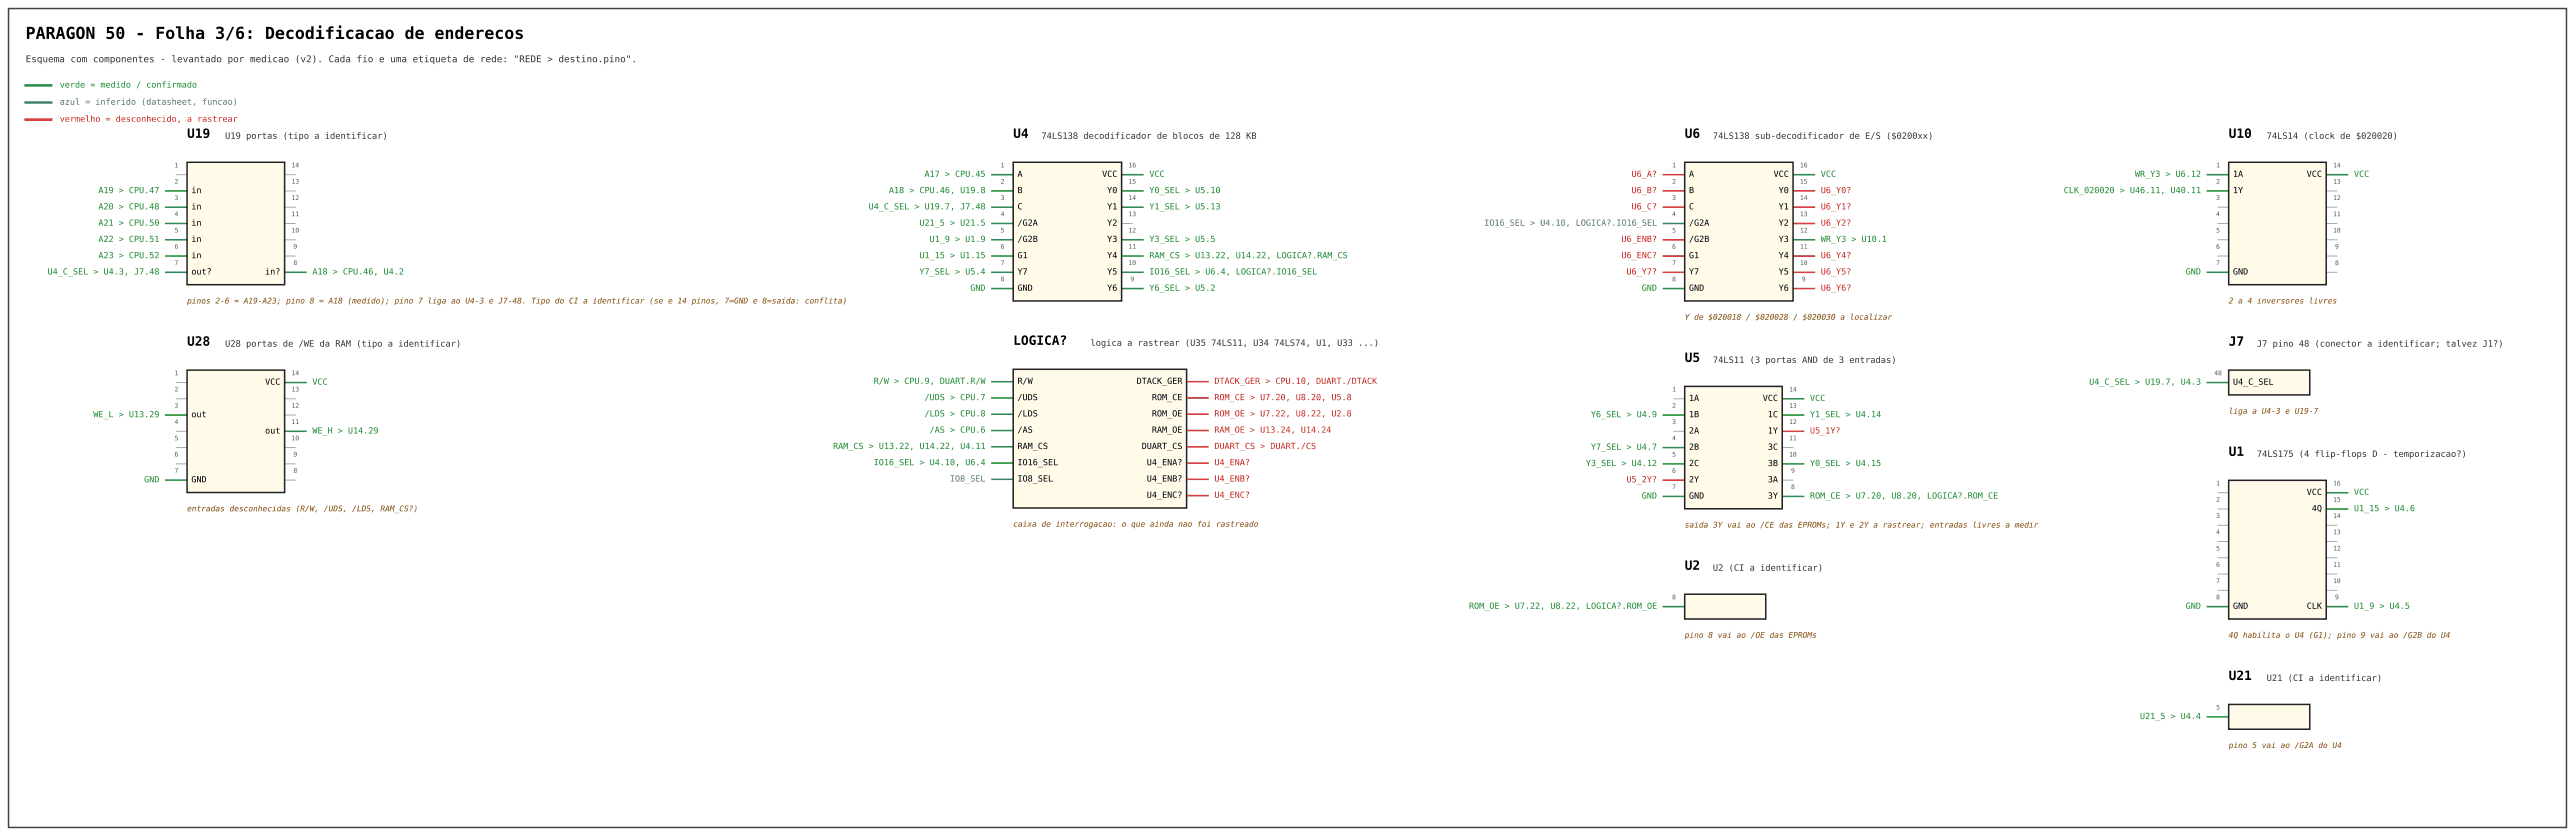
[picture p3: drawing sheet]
<svg xmlns="http://www.w3.org/2000/svg" width="603mm" height="196mm" viewBox="0 0 603 196" stroke-linecap="round" stroke-linejoin="round" font-family="sans-serif">
<defs><g id="words">
<text font-size="3.9" x="6" y="9.1">PARAGON 50 - Folha 3/6: Decodificacao de enderecos</text>
<g font-size="3">
<text x="43.8" y="32.3">U19</text>
<text x="237.4" y="32.3">U4</text>
<text x="394.8" y="32.3">U6</text>
<text x="522.3" y="32.3">U10</text>
<text x="43.8" y="80.9">U28</text>
<text x="237.4" y="80.8">LOGICA?</text>
<text x="522.3" y="80.9">J7</text>
<text x="394.8" y="84.8">U5</text>
<text x="522.3" y="106.8">U1</text>
<text x="394.8" y="133.4">U2</text>
<text x="522.3" y="159.2">U21</text>
</g>
<text font-size="2.2" fill="#333" x="6" y="14.6">Esquema com componentes - levantado por medicao (v2). Cada fio e uma etiqueta de rede: &quot;REDE &gt; destino.pino&quot;.</text>
<g font-size="2" fill="#1a8a2e">
<text x="14" y="20.5">verde = medido / confirmado</text>
<text x="216.7" y="41.4">A17 &gt; CPU.45</text>
<text x="269.3" y="41.4">VCC</text>
<text x="426.7" y="41.4">VCC</text>
<text x="500.3" y="41.4">WR_Y3 &gt; U6.12</text>
<text x="551.6" y="41.4">VCC</text>
<text x="23.1" y="45.2">A19 &gt; CPU.47</text>
<text x="208.3" y="45.2">A18 &gt; CPU.46, U19.8</text>
<text x="269.3" y="45.2">Y0_SEL &gt; U5.10</text>
<text x="483.6" y="45.2">CLK_020020 &gt; U46.11, U40.11</text>
<text x="23.1" y="49">A20 &gt; CPU.48</text>
<text x="23.1" y="52.8">A21 &gt; CPU.50</text>
<text x="203.6" y="49">U4_C_SEL &gt; U19.7, J7.48</text>
<text x="215.5" y="52.8">U21_5 &gt; U21.5</text>
<text x="269.3" y="49">Y1_SEL &gt; U5.13</text>
<text x="23.1" y="56.7">A22 &gt; CPU.51</text>
<text x="217.8" y="56.7">U1_9 &gt; U1.9</text>
<text x="269.3" y="56.7">Y3_SEL &gt; U5.5</text>
<text x="426.7" y="56.7">WR_Y3 &gt; U10.1</text>
<text x="11.1" y="64.3">U4_C_SEL &gt; U4.3, J7.48</text>
<text x="23.1" y="60.5">A23 &gt; CPU.52</text>
<text x="73.2" y="64.3">A18 &gt; CPU.46, U4.2</text>
<text x="215.5" y="60.5">U1_15 &gt; U1.15</text>
<text x="215.5" y="64.3">Y7_SEL &gt; U5.4</text>
<text x="269.3" y="60.5">RAM_CS &gt; U13.22, U14.22, LOGICA?.RAM_CS</text>
<text x="269.3" y="64.3">IO16_SEL &gt; U6.4, LOGICA?.IO16_SEL</text>
<text x="512.2" y="64.3">GND</text>
<text x="227.4" y="68.1">GND</text>
<text x="269.3" y="68.1">Y6_SEL &gt; U5.2</text>
<text x="384.7" y="68.1">GND</text>
<text x="204.7" y="89.9">R/W &gt; CPU.9, DUART.R/W</text>
<text x="73.2" y="90.1">VCC</text>
<text x="216.7" y="93.7">/UDS &gt; CPU.7</text>
<text x="424.2" y="93.9">VCC</text>
<text x="489.6" y="90.1">U4_C_SEL &gt; U19.7, U4.3</text>
<text x="21.9" y="97.7">WE_L &gt; U13.29</text>
<text x="73.2" y="101.5">WE_H &gt; U14.29</text>
<text x="216.7" y="97.5">/LDS &gt; CPU.8</text>
<text x="217.8" y="101.3">/AS &gt; CPU.6</text>
<text x="372.8" y="97.7">Y6_SEL &gt; U4.9</text>
<text x="424.2" y="97.7">Y1_SEL &gt; U4.14</text>
<text x="195.2" y="105.1">RAM_CS &gt; U13.22, U14.22, U4.11</text>
<text x="372.8" y="105.3">Y7_SEL &gt; U4.7</text>
<text x="33.8" y="112.9">GND</text>
<text x="204.7" y="108.9">IO16_SEL &gt; U4.10, U6.4</text>
<text x="371.6" y="109.1">Y3_SEL &gt; U4.12</text>
<text x="424.2" y="109.1">Y0_SEL &gt; U4.15</text>
<text x="384.7" y="116.8">GND</text>
<text x="424.2" y="116.8">ROM_CE &gt; U7.20, U8.20, LOGICA?.ROM_CE</text>
<text x="551.6" y="115.9">VCC</text>
<text x="551.6" y="119.7">U1_15 &gt; U4.6</text>
<text x="344.2" y="142.6">ROM_OE &gt; U7.22, U8.22, LOGICA?.ROM_OE</text>
<text x="512.2" y="142.6">GND</text>
<text x="551.6" y="142.6">U1_9 &gt; U4.5</text>
<text x="501.5" y="168.4">U21_5 &gt; U4.4</text>
</g>
<g font-size="2" fill="#1f5fbf">
<text x="14" y="24.5">azul = inferido (datasheet, funcao)</text>
<text x="347.8" y="52.8">IO16_SEL &gt; U4.10, LOGICA?.IO16_SEL</text>
<text x="222.6" y="112.8">IO8_SEL</text>
</g>
<g font-size="2" fill="#d02020">
<text x="14" y="28.5">vermelho = desconhecido, a rastrear</text>
<text x="382.3" y="41.4">U6_A?</text>
<text x="382.3" y="45.2">U6_B?</text>
<text x="426.7" y="45.2">U6_Y0?</text>
<text x="382.3" y="49">U6_C?</text>
<text x="426.7" y="49">U6_Y1?</text>
<text x="426.7" y="52.8">U6_Y2?</text>
<text x="380" y="56.7">U6_ENB?</text>
<text x="380" y="60.5">U6_ENC?</text>
<text x="381.2" y="64.3">U6_Y7?</text>
<text x="426.7" y="60.5">U6_Y4?</text>
<text x="426.7" y="64.3">U6_Y5?</text>
<text x="426.7" y="68.1">U6_Y6?</text>
<text x="284.6" y="89.9">DTACK_GER &gt; CPU.10, DUART./DTACK</text>
<text x="284.6" y="93.7">ROM_CE &gt; U7.20, U8.20, U5.8</text>
<text x="284.6" y="97.5">ROM_OE &gt; U7.22, U8.22, U2.8</text>
<text x="284.6" y="101.3">RAM_OE &gt; U13.24, U14.24</text>
<text x="424.2" y="101.5">U5_1Y?</text>
<text x="284.6" y="105.1">DUART_CS &gt; DUART./CS</text>
<text x="284.6" y="108.9">U4_ENA?</text>
<text x="284.6" y="112.8">U4_ENB?</text>
<text x="381.2" y="112.9">U5_2Y?</text>
<text x="284.6" y="116.6">U4_ENC?</text>
</g>
<g font-size="2" fill="#333">
<text x="52.7" y="32.5">U19 portas (tipo a identificar)</text>
<text x="244" y="32.5">74LS138 decodificador de blocos de 128 KB</text>
<text x="401.4" y="32.5">74LS138 sub-decodificador de E/S ($0200xx)</text>
<text x="531.2" y="32.5">74LS14 (clock de $020020)</text>
<text x="52.7" y="81.2">U28 portas de /WE da RAM (tipo a identificar)</text>
<text x="255.5" y="81">logica a rastrear (U35 74LS11, U34 74LS74, U1, U33 ...)</text>
<text x="528.9" y="81.2">J7 pino 48 (conector a identificar; talvez J1?)</text>
<text x="401.4" y="85">74LS11 (3 portas AND de 3 entradas)</text>
<text x="528.9" y="107">74LS175 (4 flip-flops D - temporizacao?)</text>
<text x="401.4" y="133.7">U2 (CI a identificar)</text>
<text x="531.2" y="159.5">U21 (CI a identificar)</text>
</g>
<g font-size="2">
<text x="238.4" y="41.4">A</text>
<text x="258.3" y="41.4">VCC</text>
<text x="395.8" y="41.4">A</text>
<text x="415.6" y="41.4">VCC</text>
<text x="523.3" y="41.4">1A</text>
<text x="540.6" y="41.4">VCC</text>
<text x="44.8" y="45.2">in</text>
<text x="238.4" y="45.2">B</text>
<text x="259.5" y="45.2">Y0</text>
<text x="395.8" y="45.2">B</text>
<text x="416.8" y="45.2">Y0</text>
<text x="523.3" y="45.2">1Y</text>
<text x="44.8" y="49">in</text>
<text x="44.8" y="52.8">in</text>
<text x="238.4" y="49">C</text>
<text x="238.4" y="52.8">/G2A</text>
<text x="259.5" y="49">Y1</text>
<text x="259.5" y="52.8">Y2</text>
<text x="395.8" y="49">C</text>
<text x="395.8" y="52.8">/G2A</text>
<text x="416.8" y="49">Y1</text>
<text x="416.8" y="52.8">Y2</text>
<text x="44.8" y="56.7">in</text>
<text x="238.4" y="56.7">/G2B</text>
<text x="259.5" y="56.7">Y3</text>
<text x="395.8" y="56.7">/G2B</text>
<text x="416.8" y="56.7">Y3</text>
<text x="44.8" y="60.5">in</text>
<text x="44.8" y="64.3">out?</text>
<text x="62.1" y="64.3">in?</text>
<text x="238.4" y="60.5">G1</text>
<text x="238.4" y="64.3">Y7</text>
<text x="259.5" y="60.5">Y4</text>
<text x="259.5" y="64.3">Y5</text>
<text x="395.8" y="60.5">G1</text>
<text x="395.8" y="64.3">Y7</text>
<text x="416.8" y="60.5">Y4</text>
<text x="416.8" y="64.3">Y5</text>
<text x="523.3" y="64.3">GND</text>
<text x="238.4" y="68.1">GND</text>
<text x="259.5" y="68.1">Y6</text>
<text x="395.8" y="68.1">GND</text>
<text x="416.8" y="68.1">Y6</text>
<text x="238.4" y="89.9">R/W</text>
<text x="266.4" y="89.9">DTACK_GER</text>
<text x="62.1" y="90.1">VCC</text>
<text x="238.4" y="93.7">/UDS</text>
<text x="269.9" y="93.7">ROM_CE</text>
<text x="395.8" y="93.9">1A</text>
<text x="413.1" y="93.9">VCC</text>
<text x="523.3" y="90.1">U4_C_SEL</text>
<text x="44.8" y="97.7">out</text>
<text x="62.1" y="101.5">out</text>
<text x="238.4" y="97.5">/LDS</text>
<text x="238.4" y="101.3">/AS</text>
<text x="269.9" y="97.5">ROM_OE</text>
<text x="269.9" y="101.3">RAM_OE</text>
<text x="395.8" y="97.7">1B</text>
<text x="395.8" y="101.5">2A</text>
<text x="414.3" y="97.7">1C</text>
<text x="414.3" y="101.5">1Y</text>
<text x="238.4" y="105.1">RAM_CS</text>
<text x="267.6" y="105.1">DUART_CS</text>
<text x="395.8" y="105.3">2B</text>
<text x="414.3" y="105.3">3C</text>
<text x="44.8" y="112.9">GND</text>
<text x="238.4" y="108.9">IO16_SEL</text>
<text x="238.4" y="112.8">IO8_SEL</text>
<text x="268.7" y="108.9">U4_ENA?</text>
<text x="268.7" y="112.8">U4_ENB?</text>
<text x="395.8" y="109.1">2C</text>
<text x="395.8" y="112.9">2Y</text>
<text x="414.3" y="109.1">3B</text>
<text x="414.3" y="112.9">3A</text>
<text x="268.7" y="116.6">U4_ENC?</text>
<text x="395.8" y="116.8">GND</text>
<text x="414.3" y="116.8">3Y</text>
<text x="540.6" y="115.9">VCC</text>
<text x="541.8" y="119.7">4Q</text>
<text x="523.3" y="142.6">GND</text>
<text x="540.6" y="142.6">CLK</text>
</g>
<g font-size="1.8" fill="#7a4a00">
<text x="43.8" y="71.1">pinos 2-6 = A19-A23; pino 8 = A18 (medido); pino 7 liga ao U4-3 e J7-48. Tipo do CI a identificar (se e 14 pinos, 7=GND e 8=saida: conflita)</text>
<text x="522.3" y="71.1">2 a 4 inversores livres</text>
<text x="394.8" y="74.9">Y de $020018 / $020028 / $020030 a localizar</text>
<text x="522.3" y="96.9">liga a U4-3 e U19-7</text>
<text x="43.8" y="119.7">entradas desconhecidas (R/W, /UDS, /LDS, RAM_CS?)</text>
<text x="237.4" y="123.4">caixa de interrogacao: o que ainda nao foi rastreado</text>
<text x="394.8" y="123.6">saida 3Y vai ao /CE das EPROMs; 1Y e 2Y a rastrear; entradas livres a medir</text>
<text x="394.8" y="149.4">pino 8 vai ao /OE das EPROMs</text>
<text x="522.3" y="149.4">4Q habilita o U4 (G1); pino 9 vai ao /G2B do U4</text>
<text x="522.3" y="175.2">pino 5 vai ao /G2A do U4</text>
</g>
<g font-size="1.5" fill="#555">
<text x="40.9" y="39.2">1</text>
<text x="68.3" y="39.2">14</text>
<text x="234.5" y="39.2">1</text>
<text x="264.5" y="39.2">16</text>
<text x="391.9" y="39.2">1</text>
<text x="421.8" y="39.2">16</text>
<text x="519.3" y="39.2">1</text>
<text x="546.8" y="39.2">14</text>
<text x="40.9" y="43">2</text>
<text x="40.9" y="46.8">3</text>
<text x="68.3" y="43">13</text>
<text x="68.3" y="46.8">12</text>
<text x="234.5" y="43">2</text>
<text x="234.5" y="46.8">3</text>
<text x="264.5" y="43">15</text>
<text x="264.5" y="46.8">14</text>
<text x="391.9" y="43">2</text>
<text x="391.9" y="46.8">3</text>
<text x="421.8" y="43">15</text>
<text x="421.8" y="46.8">14</text>
<text x="519.3" y="43">2</text>
<text x="519.3" y="46.8">3</text>
<text x="546.8" y="43">13</text>
<text x="546.8" y="46.8">12</text>
<text x="40.9" y="50.6">4</text>
<text x="68.3" y="50.6">11</text>
<text x="234.5" y="50.6">4</text>
<text x="264.5" y="50.6">13</text>
<text x="391.9" y="50.6">4</text>
<text x="421.8" y="50.6">13</text>
<text x="519.3" y="50.6">4</text>
<text x="546.8" y="50.6">11</text>
<text x="40.9" y="54.4">5</text>
<text x="40.9" y="58.2">6</text>
<text x="68.3" y="54.4">10</text>
<text x="68.8" y="58.2">9</text>
<text x="234.5" y="54.4">5</text>
<text x="234.5" y="58.2">6</text>
<text x="264.5" y="54.4">12</text>
<text x="264.5" y="58.2">11</text>
<text x="391.9" y="54.4">5</text>
<text x="391.9" y="58.2">6</text>
<text x="421.8" y="54.4">12</text>
<text x="421.8" y="58.2">11</text>
<text x="519.3" y="54.4">5</text>
<text x="519.3" y="58.2">6</text>
<text x="546.8" y="54.4">10</text>
<text x="547.2" y="58.2">9</text>
<text x="40.9" y="62.1">7</text>
<text x="68.8" y="62.1">8</text>
<text x="234.5" y="62.1">7</text>
<text x="234.5" y="65.9">8</text>
<text x="264.5" y="62.1">10</text>
<text x="264.9" y="65.9">9</text>
<text x="391.9" y="62.1">7</text>
<text x="391.9" y="65.9">8</text>
<text x="421.8" y="62.1">10</text>
<text x="422.3" y="65.9">9</text>
<text x="519.3" y="62.1">7</text>
<text x="547.2" y="62.1">8</text>
<text x="40.9" y="87.9">1</text>
<text x="68.3" y="87.9">14</text>
<text x="518.9" y="87.9">48</text>
<text x="40.9" y="91.7">2</text>
<text x="40.9" y="95.5">3</text>
<text x="68.3" y="91.7">13</text>
<text x="68.3" y="95.5">12</text>
<text x="391.9" y="91.7">1</text>
<text x="391.9" y="95.5">2</text>
<text x="419.3" y="91.7">14</text>
<text x="419.3" y="95.5">13</text>
<text x="40.9" y="99.3">4</text>
<text x="68.3" y="99.3">11</text>
<text x="391.9" y="99.3">3</text>
<text x="419.3" y="99.3">12</text>
<text x="40.9" y="103.1">5</text>
<text x="40.9" y="106.9">6</text>
<text x="68.3" y="103.1">10</text>
<text x="68.8" y="106.9">9</text>
<text x="391.9" y="103.1">4</text>
<text x="391.9" y="106.9">5</text>
<text x="419.3" y="103.1">11</text>
<text x="419.3" y="106.9">10</text>
<text x="40.9" y="110.7">7</text>
<text x="68.8" y="110.7">8</text>
<text x="391.9" y="110.7">6</text>
<text x="419.7" y="110.7">9</text>
<text x="519.3" y="113.7">1</text>
<text x="546.8" y="113.7">16</text>
<text x="391.9" y="114.5">7</text>
<text x="419.7" y="114.5">8</text>
<text x="519.3" y="117.5">2</text>
<text x="546.8" y="117.5">15</text>
<text x="519.3" y="121.3">3</text>
<text x="519.3" y="125.1">4</text>
<text x="546.8" y="121.3">14</text>
<text x="546.8" y="125.1">13</text>
<text x="519.3" y="128.9">5</text>
<text x="546.8" y="128.9">12</text>
<text x="519.3" y="132.7">6</text>
<text x="519.3" y="136.5">7</text>
<text x="546.8" y="132.7">11</text>
<text x="546.8" y="136.5">10</text>
<text x="391.9" y="140.3">8</text>
<text x="519.3" y="140.3">8</text>
<text x="547.2" y="140.3">9</text>
<text x="519.3" y="166.2">5</text>
</g>
</g></defs>
<path d="M2 2h599.4v191.8h-599.4z" fill="none" stroke="#444" stroke-width=".35"/>
<g fill="none" stroke="#aaa" stroke-width=".23">
<path d="M41.3 40.9h2.5M66.7 40.9h2.5M66.7 44.7h2.5M66.7 48.5h2.5M66.7 52.3h2.5M66.7 56.1h2.5M66.7 60h2.5M262.8 52.3h2.5M519.8 48.5h2.5M519.8 52.3h2.5M519.8 56.1h2.5M519.8 60h2.5"/>
<path d="M545.1 44.7h2.5M545.1 48.5h2.5M545.1 52.3h2.5M545.1 56.1h2.5M545.1 60h2.5M545.1 63.8h2.5M41.3 89.6h2.5M41.3 93.4h2.5M66.7 93.4h2.5M66.7 97.2h2.5M392.3 93.4h2.5M41.3 101h2.5"/>
<path d="M41.3 104.8h2.5M41.3 108.6h2.5M66.7 104.8h2.5M66.7 108.6h2.5M66.7 112.4h2.5M392.3 101h2.5M417.7 104.8h2.5M417.7 112.4h2.5M519.8 115.4h2.5M519.8 119.2h2.5M519.8 123h2.5M519.8 126.8h2.5"/>
<path d="M519.8 130.6h2.5M519.8 134.4h2.5M519.8 138.2h2.5M545.1 123h2.5M545.1 126.8h2.5M545.1 130.6h2.5M545.1 134.4h2.5M545.1 138.2h2.5"/>
</g>
<g fill="none" stroke="#1a8a2e" stroke-width=".35">
<path d="M38.8 44.7h5M38.8 48.5h5M38.8 52.3h5M38.8 56.1h5M38.8 60h5M232.4 44.7h5M232.4 48.5h5M232.4 52.3h5M232.4 56.1h5M232.4 60h5M232.4 40.9h5M262.8 44.7h5"/>
<path d="M262.8 48.5h5M262.8 56.1h5M262.8 60h5M262.8 40.9h5M420.2 56.1h5M420.2 40.9h5M517.3 44.7h5M517.3 40.9h5M545.1 40.9h5M38.8 63.8h5M66.7 63.8h5M232.4 63.8h5"/>
<path d="M232.4 67.6h5M262.8 63.8h5M262.8 67.6h5M389.8 67.6h5M517.3 63.8h5M38.8 97.2h5M66.7 89.6h5M232.4 89.4h5M232.4 93.2h5M232.4 97h5M389.8 97.2h5M417.7 97.2h5"/>
<path d="M417.7 93.4h5M517.3 89.6h5M38.8 112.4h5M66.7 101h5M232.4 100.8h5M232.4 104.6h5M232.4 108.4h5M389.8 104.8h5M389.8 108.6h5M389.8 116.2h5M417.7 108.6h5M417.7 116.2h5"/>
<path d="M545.1 115.4h5M545.1 119.2h5M389.8 142.1h5M517.3 142.1h5M545.1 142.1h5M517.3 167.9h5"/>
</g>
<g fill="none" stroke="#d02020" stroke-width=".35">
<path d="M389.8 40.9h5M389.8 44.7h5M389.8 48.5h5M389.8 56.1h5M389.8 60h5M420.2 44.7h5M420.2 48.5h5M420.2 60h5M420.2 52.3h5M389.8 63.8h5M420.2 63.8h5M420.2 67.6h5"/>
<path d="M278.1 89.4h5M278.1 93.2h5M278.1 97h5M278.1 100.8h5M278.1 104.6h5M278.1 108.4h5M278.1 112.2h5M278.1 116.1h5M389.8 112.4h5M417.7 101h5"/>
</g>
<path d="M389.8 52.3h5M232.4 112.2h5" fill="none" stroke="#1f5fbf" stroke-width=".35"/>
<path d="M6 20h6" fill="none" stroke="#1a8a2e" stroke-width=".56"/>
<path d="M6 24h6" fill="none" stroke="#1f5fbf" stroke-width=".56"/>
<path d="M6 28h6" fill="none" stroke="#d02020" stroke-width=".56"/>
<g fill="#fffbe8" stroke="#222" stroke-width=".35">
<path d="M43.8 38h22.9v28.7h-22.9z"/>
<path d="M237.4 38h25.4v32.5h-25.4z"/>
<path d="M394.8 38h25.4v32.5h-25.4z"/>
<path d="M522.3 38h22.8v28.7h-22.8z"/>
<path d="M43.8 86.7h22.9v28.6h-22.9z"/>
<path d="M522.3 86.7h19v5.8h-19z"/>
<path d="M237.4 86.5h40.7v32.5h-40.7z"/>
<path d="M394.8 90.5h22.9v28.7h-22.9z"/>
<path d="M522.3 112.5h22.8v32.5h-22.8z"/>
<path d="M522.3 165h19v5.8h-19z"/>
<path d="M394.8 139.2h19v5.8h-19z"/>
</g>
<use href="#words"/>
</svg>
